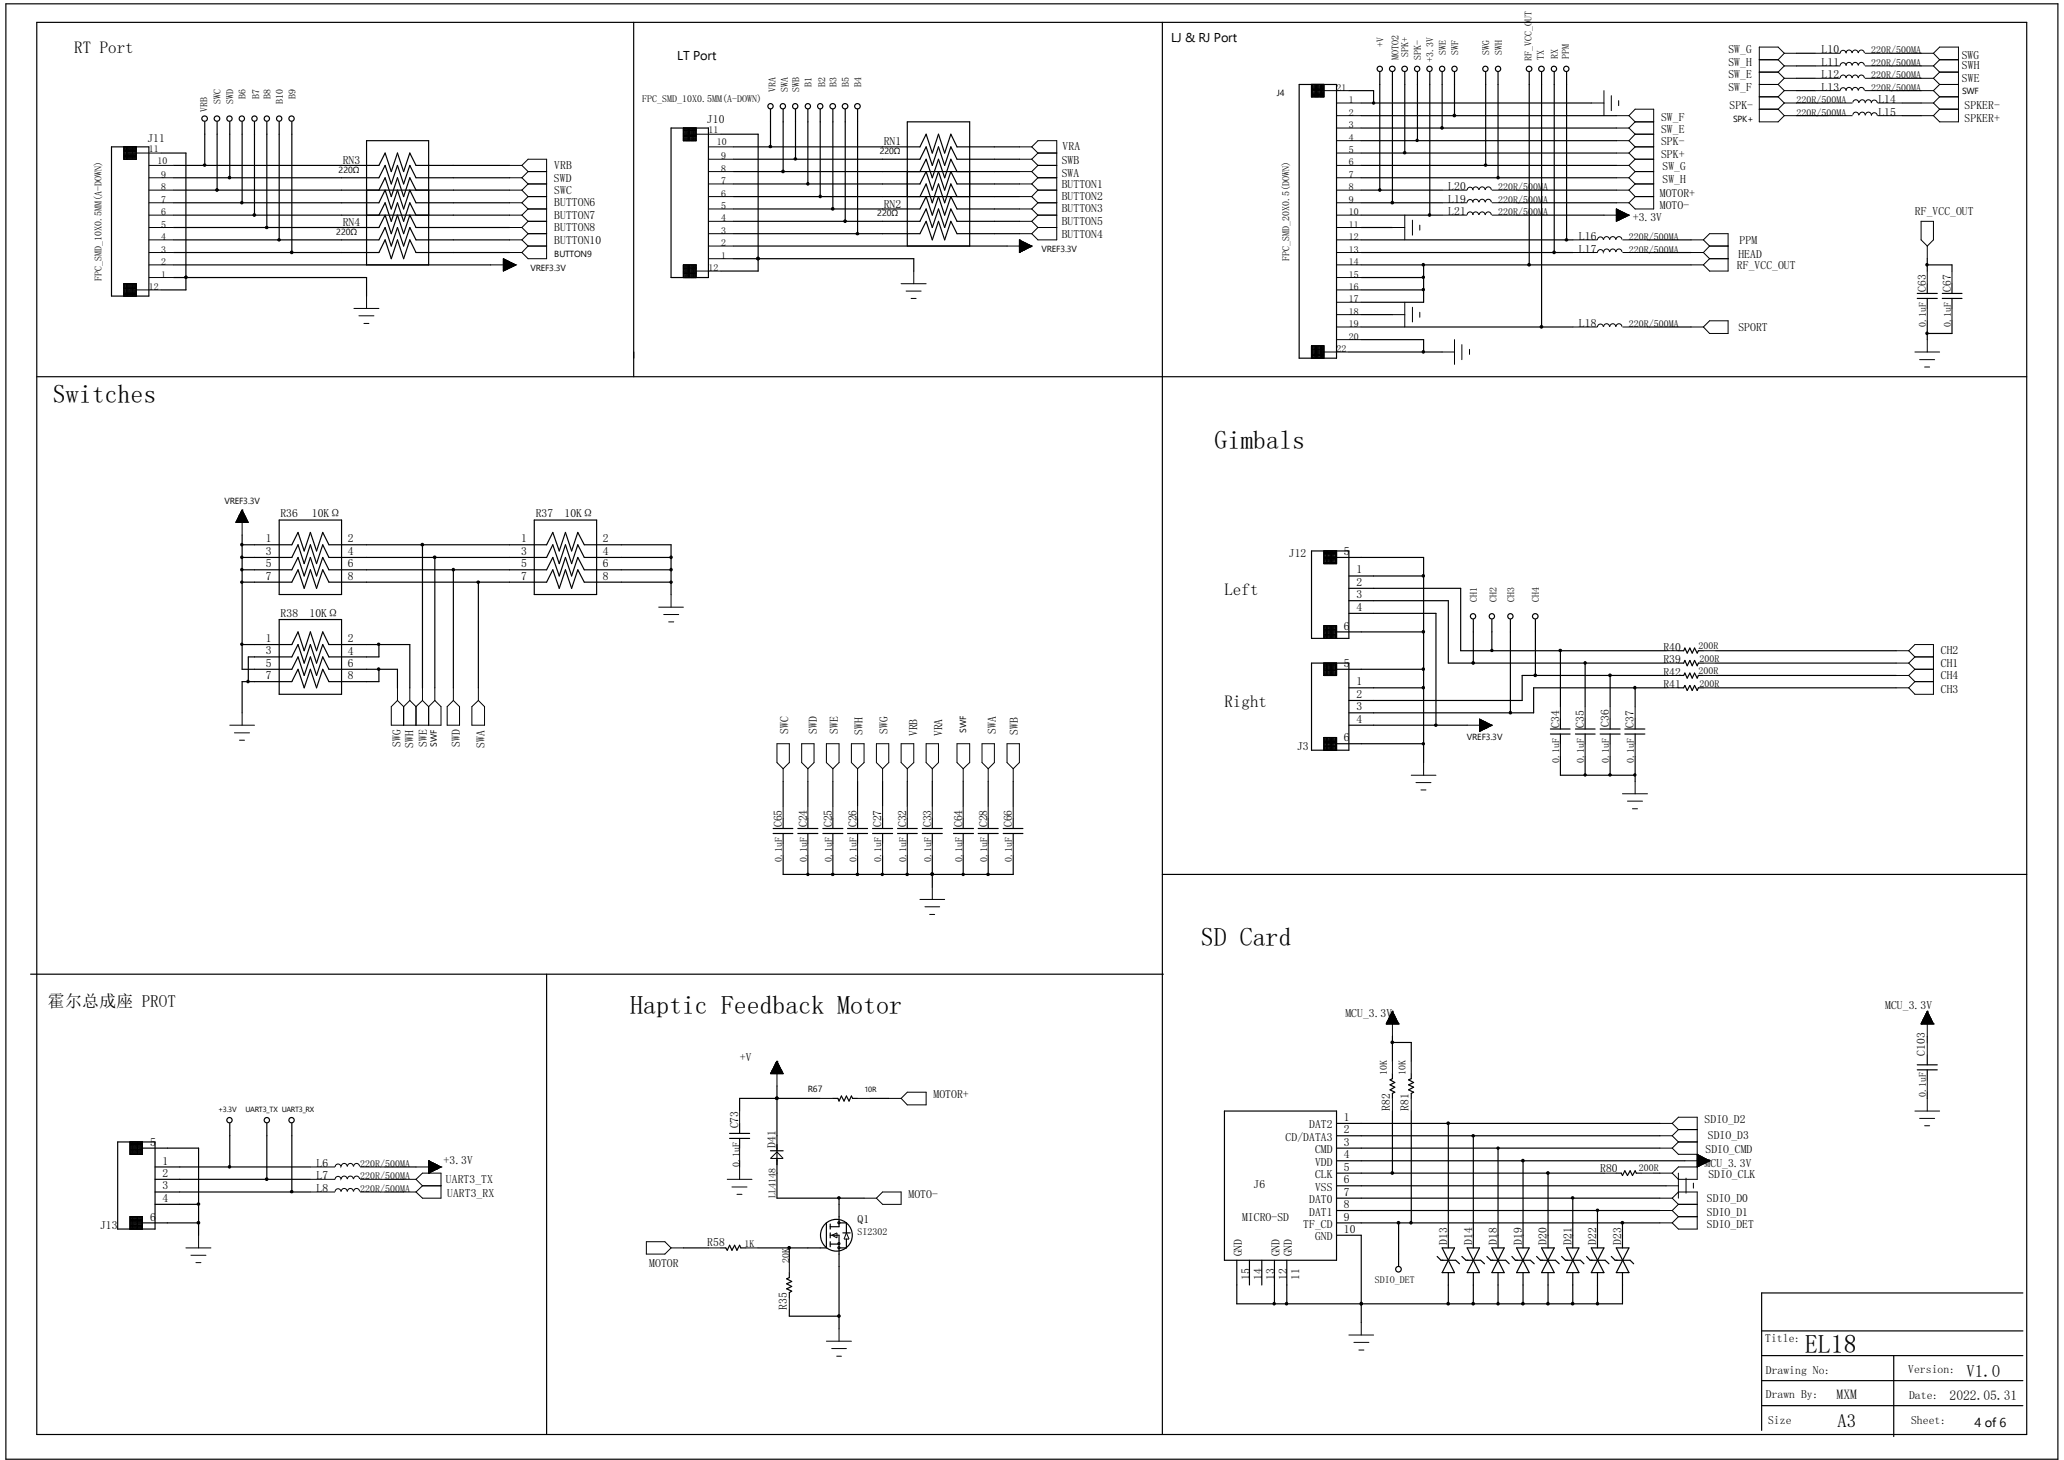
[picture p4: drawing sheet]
<svg xmlns="http://www.w3.org/2000/svg" width="297mm" height="210mm" viewBox="0 0 297 210" stroke-linecap="round" stroke-linejoin="round" font-family="sans-serif">
<defs><g id="words">
<g font-size="3.7">
<text x="7.6" y="58">Switches</text>
<text x="174.8" y="64.6">Gimbals</text>
<text x="172.8" y="136">SD Card</text>
<text x="90.7" y="145.8">Haptic Feedback Motor</text>
<text x="259.7" y="194.6">EL18</text>
</g>
<text font-size="2.7" x="264.4" y="205.2">A3</text>
<g font-size="2.5">
<text x="10.7" y="7.7">RT Port</text>
<text x="176.2" y="85.5">Left</text>
<text x="176.2" y="101.6">Right</text>
<text x="6.9" y="144.8">霍尔总成座 PROT</text>
<text x="283" y="198">V1.0</text>
</g>
<g font-size="1.9">
<text x="264.3" y="201.3">MXM</text>
<text x="280.5" y="201.3">2022.05.31</text>
</g>
<g font-size="1.8">
<text x="97.5" y="8.6">LT Port</text>
<text x="168.5" y="6">LJ &amp; RJ Port</text>
<text x="284.1" y="205.2">4 of 6</text>
</g>
<g font-size="1.7">
<text x="248.7" y="7.7">SW_G</text>
<text x="248.7" y="9.5">SW_H</text>
<text x="248.7" y="11.3">SW_E</text>
<text x="262.1" y="7.7">L10</text>
<text x="262.1" y="9.5">L11</text>
<text x="262.1" y="11.3">L12</text>
<text x="282.3" y="8.4">SWG</text>
<text x="282.3" y="10">SWH</text>
<text x="282.3" y="11.8">SWE</text>
<text x="101.7" y="17.7">J10</text>
<text x="239" y="17.4">SW_F</text>
<text x="248.7" y="13">SW_F</text>
<text x="248.9" y="15.7">SPK-</text>
<text x="262.1" y="13">L13</text>
<text x="270.3" y="14.8">L14</text>
<text x="270.3" y="16.6">L15</text>
<text x="282.7" y="17.5">SPKER+</text>
<text x="282.7" y="15.7">SPKER-</text>
<text x="21.2" y="20.4">J11</text>
<text x="49.3" y="23.6">RN3</text>
<text x="127.2" y="20.9">RN1</text>
<text x="152.8" y="23.6">SWB</text>
<text x="152.9" y="21.6">VRA</text>
<text x="239" y="22.7">SPK+</text>
<text x="239" y="20.9">SPK-</text>
<text x="239" y="19.1">SW_E</text>
<text x="79.7" y="26.2">SWD</text>
<text x="79.8" y="24.3">VRB</text>
<text x="79.8" y="27.9">SWC</text>
<text x="79.8" y="29.7">BUTTON6</text>
<text x="127.2" y="29.9">RN2</text>
<text x="152.8" y="25.4">SWA</text>
<text x="152.8" y="27">BUTTON1</text>
<text x="152.8" y="28.8">BUTTON2</text>
<text x="208.4" y="29.2">L19</text>
<text x="208.4" y="27.3">L20</text>
<text x="238.8" y="28.3">MOTOR+</text>
<text x="239.2" y="24.5">SW_G</text>
<text x="239.2" y="26.3">SW_H</text>
<text x="49.3" y="32.6">RN4</text>
<text x="79.8" y="31.5">BUTTON7</text>
<text x="79.8" y="33.3">BUTTON8</text>
<text x="79.8" y="35.1">BUTTON10</text>
<text x="152.8" y="30.6">BUTTON3</text>
<text x="152.8" y="32.4">BUTTON5</text>
<text x="152.8" y="34.2">BUTTON4</text>
<text x="208.4" y="30.9">L21</text>
<text x="227.2" y="34.5">L16</text>
<text x="234.9" y="31.8">+3.3V</text>
<text x="238.8" y="30.1">MOTO-</text>
<text x="250.3" y="35.1">PPM</text>
<text x="275.5" y="30.9">RF_VCC_OUT</text>
<text x="227.2" y="36.3">L17</text>
<text x="249.9" y="38.7">RF_VCC_OUT</text>
<text x="250.1" y="37">HEAD</text>
<text x="227.2" y="47">L18</text>
<text x="250.1" y="47.6">SPORT</text>
<text x="277.1" y="42" transform="rotate(-90 277.1 42)">C63</text>
<text x="280.7" y="42" transform="rotate(-90 280.7 42)">C67</text>
<text x="40.3" y="74.4">R36</text>
<text x="44.9" y="74.4">10KΩ</text>
<text x="77.1" y="74.4">R37</text>
<text x="81.2" y="74.4">10KΩ</text>
<text x="38.3" y="78">1</text>
<text x="38.3" y="79.8">3</text>
<text x="38.3" y="81.6">5</text>
<text x="38.3" y="83.4">7</text>
<text x="50" y="78">2</text>
<text x="50" y="79.8">4</text>
<text x="50" y="81.6">6</text>
<text x="50" y="83.4">8</text>
<text x="75" y="78">1</text>
<text x="75" y="79.8">3</text>
<text x="75" y="81.6">5</text>
<text x="75" y="83.4">7</text>
<text x="86.7" y="78">2</text>
<text x="86.7" y="79.8">4</text>
<text x="86.7" y="81.6">6</text>
<text x="86.7" y="83.4">8</text>
<text x="185.5" y="80.2">J12</text>
<text x="193.4" y="79.8">5</text>
<text x="195.2" y="82.5">1</text>
<text x="40.4" y="88.8">R38</text>
<text x="44.5" y="88.8">10KΩ</text>
<text x="195.2" y="84.3">2</text>
<text x="195.2" y="86.1">3</text>
<text x="195.2" y="87.9">4</text>
<text x="38.3" y="92.3">1</text>
<text x="38.3" y="94.1">3</text>
<text x="38.3" y="95.9">5</text>
<text x="50" y="92.3">2</text>
<text x="50" y="94.1">4</text>
<text x="50" y="95.9">6</text>
<text x="193.4" y="95.9">5</text>
<text x="193.4" y="90.6">6</text>
<text x="239.4" y="95.4">R39</text>
<text x="239.4" y="93.6">R40</text>
<text x="279.3" y="94.1">CH2</text>
<text x="279.3" y="95.9">CH1</text>
<text x="38.3" y="97.7">7</text>
<text x="50" y="97.7">8</text>
<text x="195.2" y="98.6">1</text>
<text x="195.2" y="100.4">2</text>
<text x="239.4" y="99">R41</text>
<text x="239.4" y="97.2">R42</text>
<text x="279.3" y="97.7">CH4</text>
<text x="279.3" y="99.7">CH3</text>
<text x="57.6" y="107.4" transform="rotate(-90 57.6 107.4)">SWG</text>
<text x="59.4" y="107.6" transform="rotate(-90 59.4 107.6)">SWH</text>
<text x="61.4" y="107.4" transform="rotate(-90 61.4 107.4)">SWE</text>
<text x="66.2" y="107.4" transform="rotate(-90 66.2 107.4)">SWD</text>
<text x="69.7" y="107.6" transform="rotate(-90 69.7 107.6)">SWA</text>
<text x="113.4" y="105.6" transform="rotate(-90 113.4 105.6)">SWC</text>
<text x="117.5" y="105.6" transform="rotate(-90 117.5 105.6)">SWD</text>
<text x="120.6" y="105.6" transform="rotate(-90 120.6 105.6)">SWE</text>
<text x="124.1" y="105.7" transform="rotate(-90 124.1 105.7)">SWH</text>
<text x="127.7" y="105.6" transform="rotate(-90 127.7 105.6)">SWG</text>
<text x="132" y="105.9" transform="rotate(-90 132 105.9)">VRB</text>
<text x="135.6" y="105.9" transform="rotate(-90 135.6 105.9)">VRA</text>
<text x="143.3" y="105.6" transform="rotate(-90 143.3 105.6)">SWA</text>
<text x="146.5" y="105.7" transform="rotate(-90 146.5 105.7)">SWB</text>
<text x="186.6" y="107.9">J3</text>
<text x="193.4" y="106.6">6</text>
<text x="195.2" y="102.2">3</text>
<text x="195.2" y="104">4</text>
<text x="224.4" y="104.7" transform="rotate(-90 224.4 104.7)">C34</text>
<text x="227.9" y="104.7" transform="rotate(-90 227.9 104.7)">C35</text>
<text x="231.5" y="104.5" transform="rotate(-90 231.5 104.5)">C36</text>
<text x="235.1" y="104.7" transform="rotate(-90 235.1 104.7)">C37</text>
<text x="112.5" y="119" transform="rotate(-90 112.5 119)">C65</text>
<text x="116.1" y="119" transform="rotate(-90 116.1 119)">C24</text>
<text x="119.7" y="119" transform="rotate(-90 119.7 119)">C25</text>
<text x="123.2" y="119" transform="rotate(-90 123.2 119)">C26</text>
<text x="126.8" y="119" transform="rotate(-90 126.8 119)">C27</text>
<text x="130.4" y="119" transform="rotate(-90 130.4 119)">C32</text>
<text x="134" y="119" transform="rotate(-90 134 119)">C33</text>
<text x="138.4" y="119" transform="rotate(-90 138.4 119)">C64</text>
<text x="142" y="119" transform="rotate(-90 142 119)">C28</text>
<text x="145.6" y="119" transform="rotate(-90 145.6 119)">C66</text>
<text x="193.6" y="146.3">MCU_3.3V</text>
<text x="271.3" y="145.1">MCU_3.3V</text>
<text x="106.5" y="152.7">+V</text>
<text x="277" y="151.9" transform="rotate(-90 277 151.9)">C103</text>
<text x="134.3" y="158">MOTOR+</text>
<text x="193.4" y="161.2">1</text>
<text x="200" y="159.8" transform="rotate(-90 200 159.8)">R82</text>
<text x="202.7" y="159.8" transform="rotate(-90 202.7 159.8)">R81</text>
<text x="245.3" y="161.6">SDIO_D2</text>
<text x="21.6" y="164.8">5</text>
<text x="23.4" y="167.5">1</text>
<text x="45.6" y="167.9">L6</text>
<text x="63.8" y="167.5">+3.3V</text>
<text x="106.2" y="162.3" transform="rotate(-90 106.2 162.3)">C73</text>
<text x="111.6" y="165.1" transform="rotate(-90 111.6 165.1)">D41</text>
<text x="185" y="164.1">CD/DATA3</text>
<text x="188.4" y="162.3">DAT2</text>
<text x="189.2" y="165.9">CMD</text>
<text x="189.2" y="167.7">VDD</text>
<text x="193.4" y="163">2</text>
<text x="193.4" y="164.8">3</text>
<text x="193.4" y="166.6">4</text>
<text x="245.3" y="167.9">MCU_3.3V</text>
<text x="245.4" y="165.9">SDIO_CMD</text>
<text x="245.7" y="163.9">SDIO_D3</text>
<text x="23.4" y="169.3">2</text>
<text x="23.4" y="171.1">3</text>
<text x="23.4" y="172.8">4</text>
<text x="45.6" y="169.6">L7</text>
<text x="45.6" y="171.4">L8</text>
<text x="64.2" y="170.2">UART3_TX</text>
<text x="64.3" y="172.1">UART3_RX</text>
<text x="130.7" y="172.3">MOTO-</text>
<text x="180.4" y="170.9">J6</text>
<text x="188.4" y="173.1">DAT0</text>
<text x="189.2" y="169.5">CLK</text>
<text x="189.2" y="171.3">VSS</text>
<text x="193.4" y="168.4">5</text>
<text x="193.4" y="170.2">6</text>
<text x="193.4" y="172">7</text>
<text x="193.4" y="173.7">8</text>
<text x="230.3" y="168.6">R80</text>
<text x="245.6" y="172.8">SDIO_D0</text>
<text x="245.8" y="169.5">SDIO_CLK</text>
<text x="14.4" y="176.8">J13</text>
<text x="21.6" y="175.6">6</text>
<text x="101.8" y="179.3">R58</text>
<text x="123.4" y="175.9">Q1</text>
<text x="178.7" y="175.6">MICRO-SD</text>
<text x="187.5" y="176.6">TF_CD</text>
<text x="188.4" y="174.8">DAT1</text>
<text x="189.2" y="178.4">GND</text>
<text x="193.4" y="175.6">9</text>
<text x="193.4" y="177.3">10</text>
<text x="208.2" y="179.1" transform="rotate(-90 208.2 179.1)">D13</text>
<text x="211.8" y="179.1" transform="rotate(-90 211.8 179.1)">D14</text>
<text x="215.4" y="179.1" transform="rotate(-90 215.4 179.1)">D18</text>
<text x="219" y="179.1" transform="rotate(-90 219 179.1)">D19</text>
<text x="222.5" y="179.1" transform="rotate(-90 222.5 179.1)">D20</text>
<text x="226.1" y="179.1" transform="rotate(-90 226.1 179.1)">D21</text>
<text x="229.7" y="179.1" transform="rotate(-90 229.7 179.1)">D22</text>
<text x="233.3" y="179.1" transform="rotate(-90 233.3 179.1)">D23</text>
<text x="245.6" y="174.8">SDIO_D1</text>
<text x="245.6" y="176.6">SDIO_DET</text>
<text x="93.4" y="182.3">MOTOR</text>
<text x="178.7" y="180.7" transform="rotate(-90 178.7 180.7)">GND</text>
<text x="179.8" y="184.1" transform="rotate(-90 179.8 184.1)">15</text>
<text x="181.6" y="184.1" transform="rotate(-90 181.6 184.1)">14</text>
<text x="183.3" y="184.1" transform="rotate(-90 183.3 184.1)">13</text>
<text x="184.1" y="180.7" transform="rotate(-90 184.1 180.7)">GND</text>
<text x="185.2" y="184.1" transform="rotate(-90 185.2 184.1)">12</text>
<text x="185.9" y="180.7" transform="rotate(-90 185.9 180.7)">GND</text>
<text x="186.9" y="184.1" transform="rotate(-90 186.9 184.1)">11</text>
<text x="113.2" y="188.4" transform="rotate(-90 113.2 188.4)">R35</text>
<text x="254" y="193">Title:</text>
<text x="254.1" y="197.7">Drawing No:</text>
<text x="274.6" y="197.5">Version:</text>
<text x="254.1" y="201.1">Drawn By:</text>
<text x="274.7" y="201.3">Date:</text>
<text x="254.4" y="204.9">Size</text>
<text x="275" y="204.9">Sheet:</text>
</g>
<g font-size="1.4">
<text x="199.1" y="6.8" transform="rotate(-90 199.1 6.8)">+V</text>
<text x="201.3" y="8.6" transform="rotate(-90 201.3 8.6)">MOTO2</text>
<text x="202.6" y="8.3" transform="rotate(-90 202.6 8.3)">SPK+</text>
<text x="204.5" y="8.6" transform="rotate(-90 204.5 8.6)">SPK-</text>
<text x="206.2" y="9" transform="rotate(-90 206.2 9)">+3.3V</text>
<text x="208" y="7.9" transform="rotate(-90 208 7.9)">SWE</text>
<text x="209.8" y="7.9" transform="rotate(-90 209.8 7.9)">SWF</text>
<text x="214.3" y="7.9" transform="rotate(-90 214.3 7.9)">SWG</text>
<text x="216.1" y="7.9" transform="rotate(-90 216.1 7.9)">SWH</text>
<text x="220.4" y="8.8" transform="rotate(-90 220.4 8.8)">RF_VCC_OUT</text>
<text x="222.2" y="8.6" transform="rotate(-90 222.2 8.6)">TX</text>
<text x="224.2" y="8.4" transform="rotate(-90 224.2 8.4)">RX</text>
<text x="225.8" y="8.4" transform="rotate(-90 225.8 8.4)">PPM</text>
<text x="269.2" y="7.7">220R/500MA</text>
<text x="269.2" y="9.5">220R/500MA</text>
<text x="269.2" y="11.3">220R/500MA</text>
<text x="29.8" y="16.1" transform="rotate(-90 29.8 16.1)">VRB</text>
<text x="31.8" y="15" transform="rotate(-90 31.8 15)">SWC</text>
<text x="33.5" y="15" transform="rotate(-90 33.5 15)">SWD</text>
<text x="35.3" y="14.3" transform="rotate(-90 35.3 14.3)">B6</text>
<text x="37.3" y="14.3" transform="rotate(-90 37.3 14.3)">B7</text>
<text x="38.9" y="14.3" transform="rotate(-90 38.9 14.3)">B8</text>
<text x="40.7" y="15" transform="rotate(-90 40.7 15)">B10</text>
<text x="42.5" y="14.3" transform="rotate(-90 42.5 14.3)">B9</text>
<text x="92.4" y="14.6">FPC_SMD_10X0.5MM(A-DOWN)</text>
<text x="111.6" y="13.3" transform="rotate(-90 111.6 13.3)">VRA</text>
<text x="113.4" y="13.3" transform="rotate(-90 113.4 13.3)">SWA</text>
<text x="115" y="13.3" transform="rotate(-90 115 13.3)">SWB</text>
<text x="116.8" y="12.5" transform="rotate(-90 116.8 12.5)">B1</text>
<text x="118.7" y="12.5" transform="rotate(-90 118.7 12.5)">B2</text>
<text x="120.4" y="12.5" transform="rotate(-90 120.4 12.5)">B3</text>
<text x="122.1" y="12.5" transform="rotate(-90 122.1 12.5)">B5</text>
<text x="123.9" y="12.5" transform="rotate(-90 123.9 12.5)">B4</text>
<text x="192.3" y="13">21</text>
<text x="194.1" y="14.8">1</text>
<text x="194.1" y="16.6">2</text>
<text x="258.5" y="14.8">220R/500MA</text>
<text x="258.5" y="16.6">220R/500MA</text>
<text x="269.2" y="13">220R/500MA</text>
<text x="21.4" y="21.8">11</text>
<text x="22.6" y="23.6">10</text>
<text x="101.9" y="19.1">11</text>
<text x="103.2" y="20.9">10</text>
<text x="103.8" y="22.9">9</text>
<text x="194.1" y="18.4">3</text>
<text x="194.1" y="20.2">4</text>
<text x="194.1" y="22">5</text>
<text x="194.1" y="23.8">6</text>
<text x="23.2" y="29.2">7</text>
<text x="23.2" y="27.3">8</text>
<text x="23.2" y="25.6">9</text>
<text x="103.8" y="28.3">6</text>
<text x="103.8" y="26.5">7</text>
<text x="103.8" y="24.7">8</text>
<text x="194.1" y="25.6">7</text>
<text x="194.1" y="27.3">8</text>
<text x="194.1" y="29.2">9</text>
<text x="215.6" y="29.2">220R/500MA</text>
<text x="215.6" y="27.3">220R/500MA</text>
<text x="23.2" y="34.5">4</text>
<text x="23.2" y="32.7">5</text>
<text x="23.2" y="30.9">6</text>
<text x="103.8" y="35.4">2</text>
<text x="103.8" y="33.6">3</text>
<text x="103.8" y="31.8">4</text>
<text x="103.8" y="30.1">5</text>
<text x="194.1" y="30.9">10</text>
<text x="194.1" y="32.7">11</text>
<text x="194.1" y="34.5">12</text>
<text x="215.6" y="30.9">220R/500MA</text>
<text x="234.4" y="34.5">220R/500MA</text>
<text x="14.6" y="40.5" transform="rotate(-90 14.6 40.5)">FPC_SMD_10X0.5MM(A-DOWN)</text>
<text x="21.4" y="41.7">12</text>
<text x="23.2" y="39.9">1</text>
<text x="23.2" y="38.1">2</text>
<text x="23.2" y="36.3">3</text>
<text x="101.9" y="39">12</text>
<text x="103.8" y="37.2">1</text>
<text x="185.5" y="37.6" transform="rotate(-90 185.5 37.6)">FPC_SMD_20X0.5(DOWN)</text>
<text x="194.1" y="36.3">13</text>
<text x="194.1" y="38.1">14</text>
<text x="194.1" y="39.9">15</text>
<text x="194.1" y="41.7">16</text>
<text x="234.4" y="36.3">220R/500MA</text>
<text x="194.1" y="43.5">17</text>
<text x="194.1" y="45.3">18</text>
<text x="194.1" y="47">19</text>
<text x="234.4" y="47">220R/500MA</text>
<text x="277.1" y="47" transform="rotate(-90 277.1 47)">0.1uF</text>
<text x="280.7" y="47" transform="rotate(-90 280.7 47)">0.1uF</text>
<text x="192.3" y="50.6">22</text>
<text x="194.1" y="48.9">20</text>
<text x="212.5" y="86.6" transform="rotate(-90 212.5 86.6)">CH1</text>
<text x="215.4" y="86.6" transform="rotate(-90 215.4 86.6)">CH2</text>
<text x="217.9" y="86.6" transform="rotate(-90 217.9 86.6)">CH3</text>
<text x="221.4" y="86.6" transform="rotate(-90 221.4 86.6)">CH4</text>
<text x="244.4" y="93.4">200R</text>
<text x="244.6" y="95.2">200R</text>
<text x="244.4" y="97">200R</text>
<text x="244.6" y="98.8">200R</text>
<text x="224.4" y="109.7" transform="rotate(-90 224.4 109.7)">0.1uF</text>
<text x="227.9" y="109.7" transform="rotate(-90 227.9 109.7)">0.1uF</text>
<text x="231.5" y="109.7" transform="rotate(-90 231.5 109.7)">0.1uF</text>
<text x="235.1" y="109.7" transform="rotate(-90 235.1 109.7)">0.1uF</text>
<text x="112.5" y="124" transform="rotate(-90 112.5 124)">0.1uF</text>
<text x="116.1" y="124" transform="rotate(-90 116.1 124)">0.1uF</text>
<text x="119.7" y="124" transform="rotate(-90 119.7 124)">0.1uF</text>
<text x="123.2" y="124" transform="rotate(-90 123.2 124)">0.1uF</text>
<text x="126.8" y="124" transform="rotate(-90 126.8 124)">0.1uF</text>
<text x="130.4" y="124" transform="rotate(-90 130.4 124)">0.1uF</text>
<text x="134" y="124" transform="rotate(-90 134 124)">0.1uF</text>
<text x="138.4" y="124" transform="rotate(-90 138.4 124)">0.1uF</text>
<text x="142" y="124" transform="rotate(-90 142 124)">0.1uF</text>
<text x="145.6" y="124" transform="rotate(-90 145.6 124)">0.1uF</text>
<text x="199.6" y="154.6" transform="rotate(-90 199.6 154.6)">10K</text>
<text x="202.3" y="154.6" transform="rotate(-90 202.3 154.6)">10K</text>
<text x="277.1" y="157.8" transform="rotate(-90 277.1 157.8)">0.1uF</text>
<text x="51.8" y="167.9">220R/500MA</text>
<text x="106.4" y="167.9" transform="rotate(-90 106.4 167.9)">0.1uF</text>
<text x="51.8" y="169.6">220R/500MA</text>
<text x="51.8" y="171.5">220R/500MA</text>
<text x="111.6" y="172.3" transform="rotate(-90 111.6 172.3)">LL4148</text>
<text x="235.8" y="168.4">200R</text>
<text x="107.1" y="179.3">1K</text>
<text x="123.4" y="177.7">SI2302</text>
<text x="113.6" y="181.7" transform="rotate(-90 113.6 181.7)">20K</text>
<text x="197.8" y="184.5">SDIO_DET</text>
</g>
<g font-size="1.3">
<text x="183.7" y="13.7">J4</text>
<text x="249.4" y="17.5">SPK+</text>
<text x="282.3" y="13.6">SWF</text>
<text x="126.6" y="22.2">220Ω</text>
<text x="48.7" y="24.8">220Ω</text>
<text x="48.4" y="33.8">220Ω</text>
<text x="126.2" y="31.1">220Ω</text>
<text x="76.3" y="39">VREF3.3V</text>
<text x="79.8" y="37">BUTTON9</text>
<text x="149.9" y="36.3">VREF3.3V</text>
<text x="32.3" y="72.5">VREF3.3V</text>
<text x="62.9" y="107.4" transform="rotate(-90 62.9 107.4)">SWF</text>
<text x="139" y="105.4" transform="rotate(-90 139 105.4)">SWF</text>
<text x="211.1" y="106.5">VREF3.3V</text>
<text x="116.3" y="157.1">R67</text>
</g>
<g font-size="1.1">
<text x="31.4" y="160">+3.3V</text>
<text x="35.3" y="160">UART3_TX UART3_RX</text>
<text x="124.4" y="157.1">10R</text>
</g>
</g></defs>
<g fill="none" stroke="#000" stroke-width=".17">
<path d="M.8 .6h295.3v209.3h-295.3zM5.3 3.2h286.3v203.1h-286.3zM29.5 17.5v6.3M31.2 17.5v9.8M33.1 17.5v8.1M34.8 17.5v11.7M36.6 17.5v13.4M38.4 17.5v15.2M40.2 17.5v17M42 17.5v18.8M91.2 3.2v51M96.6 18.4h5.3v21.5h-5.3z"/>
<path d="M98.3 18.4v1.8h1.9v-1.8M98.3 19.9h1.9M98.3 19.6h1.9M98.3 19.5h1.9M98.3 19.3h1.9M98.3 19.1h1.9M98.3 19h1.9M98.3 18.8h1.9M98.3 18.6h1.9M98.6 18.4v1.8M98.7 18.4v1.8M98.9 18.4v1.8"/>
<path d="M99.1 18.4v1.8M99.2 18.4v1.8M99.4 18.4v1.8M99.6 18.4v1.8M99.8 18.4v1.8M100 18.4v1.8M103.8 19.3h5.3v19.7h-5.3M110.9 15.7v5.4M112.7 15.7v9M114.5 15.7v7.2M116.2 15.7v10.8M118 15.7v12.6"/>
<path d="M119.8 15.7v14.4M121.6 15.7v16.1M123.4 15.7v17.9M167.3 3.2v203.1M186.9 12.1h5.4v39.4h-5.4zM188.7 12.1v1.8h1.8v-1.8M188.7 13.8h1.8M188.7 13.6h1.8M188.7 13.4h1.8M188.7 13.3h1.8M188.7 13h1.8M188.7 12.9h1.8"/>
<path d="M188.7 12.7h1.8M188.7 12.5h1.8M188.7 12.4h1.8M188.9 12.1v1.8M189.1 12.1v1.8M189.3 12.1v1.8M189.4 12.1v1.8M189.6 12.1v1.8M189.8 12.1v1.8M190 12.1v1.8M190.2 12.1v1.8M190.3 12.1v1.8"/>
<path d="M194.1 13h3.6v1.8M195.9 18.4h36.7M195.9 16.6h36.7M195.9 14.8h33.1M198.5 10.4v16.9M200.4 10.4v18.8M202.1 10.4v11.6M204 10.4v9.8M205.7 10.4v20.5M207.5 10.4v8M209.3 10.4v6.2M213.8 10.4v13.4"/>
<path d="M215.6 10.4v15.2M220 10.4v27.7M221.8 10.4v36.6M223.6 10.4v25.9M225.4 10.4v24.1M258.5 13h2.7M258.5 9.5h2.7M258.5 11.3h2.7M258.5 16.6h4.5M258.5 7.7h2.7M258.5 14.8h4.5M271.9 13h4.5"/>
<path d="M271.9 9.5h4.5M271.9 11.3h4.5M271.9 7.7h4.5M273.7 16.6h2.7M273.7 14.8h2.7M16 21.1h5.4v21.5h-5.4zM17.8 21.1v1.8h1.8v-1.8M17.8 22.7h1.8M17.8 22.5h1.8M17.8 22.4h1.8M17.8 22.2h1.8M17.8 22h1.8"/>
<path d="M17.8 21.8h1.8M17.8 21.6h1.8M17.8 21.5h1.8M17.8 21.3h1.8M18 21.1v1.8M18.2 21.1v1.8M18.4 21.1v1.8M18.5 21.1v1.8M18.7 21.1v1.8M18.9 21.1v1.8M19.1 21.1v1.8M19.3 21.1v1.8"/>
<path d="M19.4 21.1v1.8M23.2 22h3.6v19.7h-3.6M25 23.8h29.5l.9-1.8 .9 2.7 .9-2.7 .9 2.7 .9-2.7 .9 1.8h13.4M25 25.6h29.5l.9-1.8 .9 2.7 .9-2.7 .9 2.7 .9-2.7 .9 1.8h13.4M25 27.3h48.3M25 29.2h29.5l.9-1.9 .9 2.8 .9-2.8 .9 2.8 .9-2.8 .9 1.9h13.4M25 39.9h27.7v2.7M25 30.9h48.3M25 32.7h29.5l.9-1.8 .9 2.7 .9-2.7 .9 2.7 .9-2.7 .9 1.8h13.4M25 34.5h29.5l.9-1.8 .9 2.7 .9-2.7 .9 2.7 .9-2.7 .9 1.8h13.4M25 36.3h29.5l.9-1.8 .9 2.7 .9-2.7 .9 2.7 .9-2.7 .9 1.8h13.4M25 38.1h45.6"/>
<path d="M26.8 39.9h.1M31.2 27.3h.1M52.7 38.1v-17.9h9v17.9M54.5 30.9l.9-1.7 .9 2.6 .9-2.6 .9 2.6 .9-2.6 .9 1.7M54.5 27.3l.9-1.7 .9 2.7 .9-2.7 .9 2.7 .9-2.7 .9 1.7M98.3 39.9v-1.8h1.9v1.8M98.3 39.7h1.9M98.3 39.5h1.9M98.3 39.3h1.9M98.3 39.2h1.9M98.3 39h1.9M98.3 38.8h1.9"/>
<path d="M98.3 38.7h1.9M98.3 38.4h1.9M98.3 38.3h1.9M98.3 20h1.9M98.6 38.1v1.8M98.7 38.1v1.8M98.9 38.1v1.8M99.1 38.1v1.8M99.2 38.1v1.8M99.4 38.1v1.8M99.6 38.1v1.8M99.8 38.1v1.8"/>
<path d="M100 38.1v1.8M105.5 21.1h26.9l.9-1.8 .9 2.7 .8-2.7 .9 2.7 .9-2.7 .9 1.8h9M105.5 22.9h26.9l.9-1.8 .9 2.7 .8-2.7 .9 2.7 .9-2.7 .9 1.8h9M105.5 24.7h41.2M105.5 30.1h26.9l.9-1.8 .9 2.6 .8-2.6 .9 2.6 .9-2.6 .9 1.8h9M105.5 26.5h26.9l.9-1.8 .9 2.6 .8-2.6 .9 2.6 .9-2.6 .9 1.8h9M105.5 28.3h41.2M105.5 31.8h26.9l.9-1.7 .9 2.6 .8-2.6 .9 2.6 .9-2.6 .9 1.7h9M105.5 33.6h26.9l.9-1.8 .9 2.7 .8-2.7 .9 2.7 .9-2.7 .9 1.8h9M105.5 35.4h39.4M105.5 37.2h26v1.8M109.1 37.2h.1"/>
<path d="M112.7 24.7h.1M130.6 35.4v-17.9h8.9v17.9M132.4 24.7l.9-1.8 .9 2.7 .8-2.7 .9 2.7 .9-2.7 .9 1.8M132.4 28.3l.9-1.8 .9 2.7 .8-2.7 .9 2.7 .9-2.7 .9 1.8M195.9 23.8h36.7M195.9 25.6h36.7M195.9 27.3h11.6M195.9 29.2h11.6M195.9 30.9h11.6M195.9 20.2h36.7M195.9 32.7h4.5M195.9 34.5h30.4"/>
<path d="M195.9 36.3h30.4M195.9 38.1h47.4M195.9 22h36.7M195.9 39.9h9M198.5 27.3h.1M204.9 38.1v5.4h-9M215.6 25.6h.1M218.2 27.3h14.4M218.2 29.2h14.4M218.2 30.9h12.6M237.1 34.5h6.2M237.1 36.3h6.2"/>
<path d="M277.3 37.2v1.8M277.3 38.1h3.6v.9M5.3 54.2h286.3M17.8 42.6v-1.8h1.8v1.8M17.8 42.4h1.8M17.8 42.2h1.8M17.8 42h1.8M17.8 41.9h1.8M17.8 41.7h1.8M17.8 41.5h1.8M17.8 41.3h1.8M17.8 41.1h1.8"/>
<path d="M17.8 41h1.8M18 40.8v1.8M18.2 40.8v1.8M18.4 40.8v1.8M18.5 40.8v1.8M18.7 40.8v1.8M18.9 40.8v1.8M19.1 40.8v1.8M19.3 40.8v1.8M19.4 40.8v1.8M188.7 51.5v-1.8h1.8v1.8M188.7 51.4h1.8"/>
<path d="M188.7 51.1h1.8M188.7 51h1.8M188.7 50.8h1.8M188.7 50.6h1.8M188.7 50.5h1.8M188.7 50.2h1.8M188.7 50.1h1.8M188.7 49.9h1.8M188.9 49.7v1.8M189.1 49.7v1.8M189.3 49.7v1.8M189.4 49.7v1.8"/>
<path d="M189.6 49.7v1.8M189.8 49.7v1.8M190 49.7v1.8M190.2 49.7v1.8M190.3 49.7v1.8M194.1 50.6h13.4M195.9 41.7h9M195.9 48.9h9v1.7M195.9 47h30.4M195.9 45.3h4.5M237.1 47h6.2M275.9 42.2h2.9"/>
<path d="M275.9 42.9h2.9M277.3 40.8v1.4M277.3 42.9v1.5M277.3 46.1v2.8M279.5 42.2h2.8M279.5 42.9h2.8M280.9 40.8v1.4M280.9 42.9v1.5M280.9 46.1v1.9h-3.6M34.8 78.4h7.2l.9-1.8 .9 2.6 .9-2.6 .9 2.6 .8-2.6 .9 1.8h31.4l.8-1.8 1 2.6 .9-2.6 .9 2.6 .8-2.6 1 1.8h12.5v7.1M34.8 77v19.3h7.2l.9-1.8 .9 2.7 .9-2.7 .9 2.7 .8-2.7 .9 1.8h9.9v2.6M40.2 74.8h8.9v10.7h-8.9z"/>
<path d="M60.8 78.4v20.5M76.9 74.8h9v10.7h-9zM188.7 79.2h5.4v12.6h-5.4zM190.5 79.2v1.9h1.8v-1.9M190.5 79.8h1.8M190.5 79.6h1.8M190.5 79.5h1.8M190.7 79.2v1.9M190.9 79.2v1.9M191.1 79.2v1.9M191.3 79.2v1.9M191.4 79.2v1.9"/>
<path d="M191.6 79.2v1.9M191.8 79.2v1.9M191.9 79.2v1.9M192.2 79.2v1.9M34.8 83.7h7.2l.9-1.7 .9 2.6 .9-2.6 .9 2.6 .8-2.6 .9 1.7h31.4l.8-1.7 1 2.6 .9-2.6 .9 2.6 .8-2.6 1 1.7h12.5M34.8 80.2h7.2l.9-1.8 .9 2.7 .9-2.7 .9 2.7 .8-2.7 .9 1.8h31.4l.8-1.8 1 2.7 .9-2.7 .9 2.7 .8-2.7 1 1.8h12.5M34.8 82h7.2l.9-1.8 .9 2.6 .9-2.6 .9 2.6 .8-2.6 .9 1.8h31.4l.8-1.8 1 2.6 .9-2.6 .9 2.6 .8-2.6 1 1.8h12.5M34.8 92.7h7.2l.9-1.8 .9 2.7 .9-2.7 .9 2.7 .8-2.7 .9 1.8h11.7v6.2M40.2 89.1h8.9v10.8h-8.9zM54.5 92.7v1.8h-7.2l-.9-1.8-.8 2.7-.9-2.7-.9 2.7-.9-2.7-.9 1.8h-6.3v3.5M54.5 96.3v1.7h-7.2l-.9-1.7-.8 2.6-.9-2.6-.9 2.6-.9-2.6-.9 1.7h-7.2v4.5M62.6 80.2v18.7"/>
<path d="M65.2 82v16.9M68.8 83.7v15.2M188.7 95.4h5.4v12.5h-5.4zM190.5 80.2h14.4v29.5M190.5 96.3h14.4M190.5 91.8v-1.8h1.8v1.8M190.5 95.4v1.8h1.8v-1.8M190.5 97h1.8M190.5 96.8h1.8M190.5 96.6h1.8M190.5 96.4h1.8M190.5 96.1h1.8"/>
<path d="M190.5 95.9h1.8M190.5 95.8h1.8M190.5 95.5h1.8M190.5 80.9h1.8M190.5 80.7h1.8M190.5 80.5h1.8M190.5 80.3h1.8M190.5 80h1.8M190.5 91.6h1.8M190.5 91.4h1.8M190.5 91.3h1.8M190.5 91.1h1.8"/>
<path d="M190.5 90.9h14.4M190.5 90.7h1.8M190.5 90.6h1.8M190.5 90.3h1.8M190.5 90.2h1.8M190.7 90v1.8M190.7 95.4v1.8M190.9 90v1.8M190.9 95.4v1.8M191.1 90v1.8M191.1 95.4v1.8M191.3 90v1.8"/>
<path d="M191.3 95.4v1.8M191.4 90v1.8M191.4 95.4v1.8M191.6 90v1.8M191.6 95.4v1.8M191.8 90v1.8M191.8 95.4v1.8M191.9 90v1.8M191.9 95.4v1.8M192.2 90v1.8M192.2 95.4v1.8M194.1 86.4h14.3v9h31.3"/>
<path d="M194.1 98.9h10.8M194.1 82.8h10.8M194.1 84.6h16.1v9h29.5M194.1 88.2h12.5v16.1M204.9 90.9h.1M212 89.1v6.3M214.7 89.1v4.5M217.3 89.1v13.4M220.9 89.1v8.1M224.5 93.6v8M228.1 95.4v6.2M231.7 97.2v4.4"/>
<path d="M235.3 98.9v2.7M239.7 97.2h-20.7v3.6h-24.9M239.7 98.9h-19v3.6h-26.6M241.5 95.4h.8l.1-.4 .4 .8 .4-.8 .3 .8 .3-.8 .4 .8 .2-.4h.7M241.5 97.2h.8l.1-.4 .4 .7 .4-.7 .3 .7 .3-.7 .4 .7 .2-.3h.7M241.5 98.9h.8l.1-.3 .4 .7 .4-.7 .3 .7 .3-.7 .4 .7 .2-.4h.7M241.5 93.6h.8l.1-.4 .4 .7 .4-.7 .3 .7 .3-.7 .4 .7 .2-.3h.7M246.9 95.4h25.9M246.9 97.2h25.9M246.9 98.9h25.9M246.9 93.6h25.9M111.3 119.2h2.8"/>
<path d="M111.3 119.9h2.8M112.7 112.4v3.6M112.7 117.7v1.5M112.7 119.9v1.4M114.8 119.2h2.9M114.8 119.9h2.9M116.2 112.4v3.6M116.2 117.7v1.5M116.2 119.9v1.4M118.4 119.2h2.9M118.4 119.9h2.9M119.8 112.4v3.6"/>
<path d="M119.8 117.7v1.5M119.8 119.9v1.4M122 119.2h2.8M122 119.9h2.8M123.4 112.4v3.6M123.4 117.7v1.5M123.4 119.9v1.4M125.6 119.2h2.8M125.6 119.9h2.8M127 112.4v3.6M127 117.7v1.5M127 119.9v1.4"/>
<path d="M129.2 119.2h2.8M129.2 119.9h2.8M130.6 112.4v3.6M130.6 117.7v1.5M130.6 119.9v1.4M132.7 119.2h2.9M132.7 119.9h2.9M134.2 112.4v3.6M134.2 117.7v1.5M134.2 119.9v1.4M137.2 119.2h2.9M137.2 119.9h2.9"/>
<path d="M138.6 112.4v3.6M138.6 117.7v1.5M138.6 119.9v1.4M140.8 119.2h2.8M140.8 119.9h2.8M142.2 112.4v3.6M142.2 117.7v1.5M142.2 119.9v1.4M144.4 119.2h2.8M144.4 119.9h2.8M145.8 112.4v3.6M145.8 117.7v1.5"/>
<path d="M145.8 119.9v1.4M190.5 107.9v-1.8h1.8v1.8M190.5 107.7h1.8M190.5 107.6h1.8M190.5 107.4h1.8M190.5 107.2h1.8M190.5 107h14.4M190.5 106.8h1.8M190.5 106.6h1.8M190.5 106.5h1.8M190.5 106.3h1.8M190.7 106.1v1.8"/>
<path d="M190.9 106.1v1.8M191.1 106.1v1.8M191.3 106.1v1.8M191.4 106.1v1.8M191.6 106.1v1.8M191.8 106.1v1.8M191.9 106.1v1.8M192.2 106.1v1.8M194.1 104.3h17M223.1 104.9h2.8M223.1 105.6h2.8M224.5 103.4v1.5"/>
<path d="M224.5 105.6v1.4M224.5 108.8v2.7h10.8M226.7 104.9h2.8M226.7 105.6h2.8M228.1 103.4v1.5M228.1 105.6v1.4M228.1 108.8v2.7M230.3 104.9h2.8M230.3 105.6h2.8M231.7 103.4v1.5M231.7 105.6v1.4M231.7 108.8v2.7"/>
<path d="M233.8 104.9h2.9M233.8 105.6h2.9M235.3 103.4v1.5M235.3 105.6v1.4M235.3 108.8v3.6M112.7 123.1v2.7h33.1v-2.7M116.2 123.1v2.7M119.8 123.1v2.7M123.4 123.1v2.7M127 123.1v2.7M130.6 123.1v2.7M134.2 123.1v4.5"/>
<path d="M138.6 123.1v2.7M142.2 123.1v2.7M167.3 125.8h124.3M4.4 140.1h162.9M78.7 140.1v66.2M111.8 158h.1M111.8 156.2v16.1h12.5M118 158h-11.6v1.8M119.8 158h.8l.1 .4 .4-.8 .4 .8 .3-.8 .4 .8 .3-.8 .2 .4h.7M125.2 158h2.7M167.3 140.1h.1M176.2 159.8h16.1v21.5h-16.1z"/>
<path d="M200.4 149.1v3.6M200.4 154.4v.8l-.4 .1 .7 .4-.7 .3 .7 .4-.7 .4 .7 .3-.3 .2v.7M200.4 159.8v8.9M200.4 149.9h2.7v2.8M203.1 154.4v.8l-.4 .1 .7 .4-.7 .3 .7 .4-.7 .4 .7 .3-.3 .2v.7M203.1 159.8v16.1M275.9 153.9h2.9M275.9 153.2h2.9M277.3 149.1v.8M277.3 151.8v1.4M277.3 153.9v1.4M277.3 157.1v.9"/>
<path d="M16.9 164.3h5.4v12.5h-5.4zM18.7 165.5h1.8M18.7 176.4h1.8M18.7 175.9h9.9M18.7 165.1h9.9v12.6M18.7 164.3v1.7h1.8v-1.7M18.7 176.8v-1.8h1.8v1.8M18.7 165.9h1.8M18.7 165.7h1.8M18.7 165.4h1.8M18.7 165h1.8M18.7 164.8h1.8"/>
<path d="M18.7 164.6h1.8M18.7 164.5h1.8M18.7 176.6h1.8M18.7 176.3h1.8M18.7 176.1h1.8M18.7 175.7h1.8M18.7 175.6h1.8M18.7 175.4h1.8M18.7 175.2h1.8M18.9 164.3v1.7M18.9 175v1.8M19.1 164.3v1.7"/>
<path d="M19.1 175v1.8M19.3 164.3v1.7M19.3 175v1.8M19.4 164.3v1.7M19.4 175v1.8M19.6 164.3v1.7M19.6 175v1.8M19.8 164.3v1.7M19.8 175v1.8M20 164.3v1.7M20 175v1.8M20.2 164.3v1.7"/>
<path d="M20.2 175v1.8M20.3 164.3v1.7M20.3 175v1.8M22.3 167.9h22.4M22.3 169.6h22.4M22.3 171.4h22.4M22.3 173.2h6.3M33.1 161.6v6.3M38.4 161.6v8M42 161.6v9.8M55.4 167.9h4.5M55.4 169.6h2.7"/>
<path d="M55.4 171.4h2.7M98.3 179.5h3.6M103.8 179.5h.6l.2 .3 .4-.7 .3 .7 .4-.7 .3 .7 .4-.7 .2 .4h.7M105 163h2.9M105 163.7h2.9M106.4 161.6v1.4M106.4 163.7v1.4M106.4 167v.9M110.9 165.5h1.8M113.6 179.5v1.8M118.9 175.9v3.6h-9.8M119.5 178.9h1.2"/>
<path d="M119.5 177.7h1.2v13.4M119.5 176.1v.7M119.5 177.3v.8M119.5 178.6v.7M120.7 172.3v4.1h-1.2M120.7 175.9h1.1v1.4M121.3 177.3h1M121.8 178.2v1.3h-1.1M192.3 177.7h3.6v12.5M192.3 175.9h46.5M192.3 168.7h38.5M192.3 161.6h46.5"/>
<path d="M192.3 163.4h46.5M192.3 165.1h46.5M192.3 167h50.1M192.3 170.6h47.4M192.3 172.3h46.5M192.3 174.1h46.5M201.3 175.9v6.3M207.5 179.5h1.8l-1.8 3.5h1.8zM208.4 161.6v17.9M211.1 179.5h1.8l-1.8 3.5h1.8zM212 163.4v16.1M214.7 179.5h1.8l-1.8 3.5h1.8z"/>
<path d="M215.6 165.1v14.4M218.2 179.5h1.8l-1.8 3.5h1.8zM219.2 167v12.5M221.8 179.5h1.8l-1.8 3.5h1.8zM222.8 168.7v10.8M225.4 179.5h1.8l-1.8 3.5h1.8zM226.3 172.3v7.2M229 179.5h1.8l-1.8 3.5h1.8zM229.9 174.1v5.4M232.6 179.5h1.8l-1.8 3.5h1.8zM232.6 168.7h.7l.2 .4 .3-.7 .4 .7 .4-.7 .3 .7 .4-.7 .2 .3h.7M233.5 175.9v3.6"/>
<path d="M238 168.7h.8M113.6 183v.8l-.4 .1 .7 .4-.7 .4 .7 .3-.7 .4 .7 .3-.3 .2v.7M113.6 188.4v.9h7.1M178 181.3v6.2h55.5v-4.5M179.8 181.3v3.5M181.6 181.3v3.5M183.4 181.3v6.2M185.2 181.3v6.2M195.9 187.5h.1M206.8 180.7l.5 .6h2.2l.5 .5M207.5 181.3h.1M208.4 183v4.5"/>
<path d="M210.4 180.7l.5 .6h2.2l.5 .5M211.1 181.3h.1M212 183v4.5M214 180.7l.5 .6h2.2l.5 .5M214.7 181.3h.1M215.6 183v4.5M217.6 180.7l.5 .6h2.1l.6 .5M218.2 181.3h.1M219.2 183v4.5M221.1 180.7l.6 .6h2.1l.6 .5M221.8 181.3h.1M222.8 183v4.5"/>
<path d="M224.7 180.7l.6 .6h2.1l.5 .5M225.4 181.3h.1M226.3 183v4.5M228.3 180.7l.5 .6h2.2l.5 .5M229 181.3h.1M229.9 183v4.5M231.9 180.7l.5 .6h2.2l.5 .5M232.6 181.3h.1M253.5 191.4h37.6M253.5 195h37.6M253.5 198.6h37.6M272.5 195v11.6"/>
<path d="M291.1 186h-37.6v19.7M253.5 202.2h37.6"/>
<circle cx="29.5" cy="17.1" r=".39"/>
<circle cx="31.2" cy="17.1" r=".39"/>
<circle cx="33" cy="17.1" r=".38"/>
<circle cx="34.8" cy="17.1" r=".38"/>
<circle cx="36.6" cy="17.1" r=".38"/>
<circle cx="38.4" cy="17.1" r=".38"/>
<circle cx="40.2" cy="17.1" r=".38"/>
<circle cx="42" cy="17.1" r=".38"/>
<circle cx="110.9" cy="15.3" r=".38"/>
<circle cx="112.6" cy="15.3" r=".38"/>
<circle cx="114.4" cy="15.3" r=".38"/>
<circle cx="116.2" cy="15.3" r=".38"/>
<circle cx="118" cy="15.3" r=".38"/>
<circle cx="119.8" cy="15.3" r=".39"/>
<circle cx="121.6" cy="15.3" r=".39"/>
<circle cx="123.4" cy="15.3" r=".39"/>
<circle cx="198.5" cy="9.9" r=".38"/>
<circle cx="200.4" cy="9.9" r=".39"/>
<circle cx="202.1" cy="9.9" r=".39"/>
<circle cx="203.9" cy="9.9" r=".38"/>
<circle cx="205.7" cy="9.9" r=".38"/>
<circle cx="207.5" cy="9.9" r=".38"/>
<circle cx="209.3" cy="9.9" r=".38"/>
<circle cx="213.7" cy="9.9" r=".38"/>
<circle cx="215.6" cy="9.9" r=".38"/>
<circle cx="220" cy="9.9" r=".39"/>
<circle cx="221.8" cy="9.9" r=".39"/>
<circle cx="223.6" cy="9.9" r=".38"/>
<circle cx="225.4" cy="9.9" r=".38"/>
<circle cx="212" cy="88.6" r=".38"/>
<circle cx="214.7" cy="88.6" r=".38"/>
<circle cx="217.3" cy="88.6" r=".38"/>
<circle cx="220.9" cy="88.6" r=".39"/>
<circle cx="33" cy="161.1" r=".38"/>
<circle cx="38.4" cy="161.1" r=".38"/>
<circle cx="42" cy="161.1" r=".38"/>
<circle cx="120.4" cy="177.7" r="2.29"/>
<circle cx="120.7" cy="175.9" r=".15"/>
<circle cx="120.7" cy="178.9" r=".15"/>
<circle cx="120.7" cy="179.5" r=".15"/>
<circle cx="201.2" cy="182.6" r=".4"/>
</g>
<g fill="none" stroke="#000" stroke-width=".14">
<path d="M100.2 19.3h3.6M190.5 13h3.6M192.3 14.8h3.6M192.3 16.6h3.6M192.3 18.4h3.6M229 14.8h1.8M230.8 13v3.6M231.9 13.8v2.1M232.6 16.6h1.8M232.6 18.4h1.8M232.9 14.5v.7M234.4 16.6l.9-.9h2.7v14.4h-2.7l-.9-.9"/>
<path d="M234.4 18.4l.9 .9M234.4 16.6l.9 .9M235.3 19.3h2.7M235.3 19.3l-.9 .9M235.3 17.5h2.7M235.3 17.5l-.9 .9M253.2 8.6h2.7M253.2 10.4h2.7M253.2 12.1h2.7M253.2 13.9h2.7M253.2 15.7h2.7M255.9 8.6l.9 .9"/>
<path d="M255.9 10.4l.9 .9M255.9 12.1l.9 .9M255.9 15.7l.9 .9M255.9 13.9l.9 .9M256.8 14.8h1.7M256.8 16.6h1.7M256.8 13h1.7M256.8 7.7h1.7M256.8 9.5h1.7M256.8 11.3h1.7M256.8 7.7l-.9-.9h-2.7v10.7h2.7l.9-.9M256.8 7.7l-.9 .9"/>
<path d="M256.8 9.5l-.9 .9M256.8 11.3l-.9 .8M256.8 13l-.9 .9M256.8 14.8l-.9 .9M261.2 7.7h3.6a.4 .4 0 0 1 .4-.5 .4 .4 0 0 1 .4 .5M261.2 9.5h3.6M261.2 11.3h3.6M263 14.8h3.6M263 16.6h3.6M264.8 9.4a.4 .4 0 0 1 .4-.4 .4 .4 0 0 1 .4 .4M264.8 11.2a.4 .4 0 0 1 .4-.4 .4 .4 0 0 1 .4 .4M265.6 13a.42 .42 0 0 0-.4-.4 .42 .42 0 0 0-.4 .4h-3.6"/>
<path d="M265.6 7.6a.4 .4 0 0 1 .4-.4 .4 .4 0 0 1 .4 .4M265.6 9.4a.4 .4 0 0 1 .4-.4 .4 .4 0 0 1 .4 .4M265.6 11.2a.4 .4 0 0 1 .4-.4 .4 .4 0 0 1 .4 .4M265.6 13a.4 .4 0 0 1 .4-.4 .4 .4 0 0 1 .4 .4M266.5 7.6a.4 .4 0 0 1 .4-.4 .4 .4 0 0 1 .4 .4M266.5 9.4a.4 .4 0 0 1 .4-.4 .4 .4 0 0 1 .4 .4M266.5 11.2a.4 .4 0 0 1 .4-.4 .4 .4 0 0 1 .4 .4M266.5 13a.4 .4 0 0 1 .4-.4 .4 .4 0 0 1 .4 .4M266.6 14.7a.42 .42 0 0 1 .5-.3 .42 .42 0 0 1 .4 .4M266.6 16.5a.42 .42 0 0 1 .5-.4 .42 .42 0 0 1 .4 .5M267.4 7.6a.4 .4 0 0 1 .4-.4 .4 .4 0 0 1 .4 .4M267.4 9.4a.4 .4 0 0 1 .4-.4 .4 .4 0 0 1 .4 .4"/>
<path d="M267.4 11.2a.4 .4 0 0 1 .4-.4 .4 .4 0 0 1 .4 .4M267.4 13a.4 .4 0 0 1 .4-.4 .4 .4 0 0 1 .4 .4M267.5 14.7a.4 .4 0 0 1 .5-.3 .4 .4 0 0 1 .4 .4M267.5 16.5a.4 .4 0 0 1 .5-.4 .4 .4 0 0 1 .4 .5M268.4 13h3.5M268.4 7.7h3.5M268.4 9.5h3.5M268.4 11.3h3.5M268.4 14.7a.4 .4 0 0 1 .5-.3 .4 .4 0 0 1 .3 .4M268.4 16.5a.4 .4 0 0 1 .5-.4 .4 .4 0 0 1 .3 .5M269.3 14.8a.42 .42 0 0 1 .4-.4 .42 .42 0 0 1 .4 .4M269.3 16.6a.42 .42 0 0 1 .4-.4 .42 .42 0 0 1 .4 .4"/>
<path d="M270.2 14.8h3.5M270.2 16.6h3.5M276.4 14.8h1.8M276.4 16.6h1.8M276.4 13h1.8M276.4 7.7h1.8M276.4 9.5h1.8M276.4 11.3h1.8M278.2 7.7l.9 .9M278.2 7.7l.9-.9h2.7v10.7h-2.7l-.9-.9M278.2 9.5l.9 .9M278.2 11.3l.9 .8"/>
<path d="M278.2 13l.9 .9M278.2 14.8l.9 .9M279.1 8.6h2.7M279.1 10.4h2.7M279.1 8.6l-.9 .9M279.1 12.1h2.7M279.1 10.4l-.9 .9M279.1 13.9h2.7M279.1 12.1l-.9 .9M279.1 15.7h2.7M279.1 15.7l-.9 .9M279.1 13.9l-.9 .9"/>
<path d="M19.6 22h3.6M21.4 39.9h3.6M21.4 38.1h3.6M21.4 36.3h3.6M21.4 34.5h3.6M21.4 32.7h3.6M21.4 30.9h3.6M21.4 29.2h3.6M21.4 27.3h3.6M21.4 25.6h3.6M21.4 23.8h3.6M70.6 38.1h3.6"/>
<path d="M72.4 37.2l1.8 .9-1.8 .9zM72.4 38.9h.1M72.4 38.9h.2M72.4 38.8h.4M72.4 38.7h.5M72.4 37.5h.7v1.2h-.7M72.4 38.6h.8M72.4 38.4h1.3M72.4 38.3h1.4M72.4 38.3h1.6M72.4 38.2h1.7M72.4 38h1.6v.2"/>
<path d="M72.4 37.9h1.5v.4M72.4 37.9h1.3v.4M72.4 37.8h1.2v.6M72.4 37.8h1.1v.6M72.4 37.7h.9v.8M72.4 37.6h.8v1M72.4 37.5h.5v1.2M72.4 37.4h.4v1.4M72.4 37.3h.2v1.6M72.4 37.3l.1 1.6M72.6 37.3v1.6M72.7 37.3v1.6"/>
<path d="M72.9 37.4v1.4M73 37.5v1.2M73.1 37.5v1.2M73.2 37.6v1M73.3 36.3h1.8M73.3 34.5h1.8M73.3 32.7h1.8M73.3 30.9h1.8M73.3 29.2h1.8M73.3 27.3h1.8M73.3 25.6h1.8M73.3 23.8h1.8"/>
<path d="M73.4 37.7v.8h-1M73.6 37.8v.6h-1.2M73.7 37.8v.6M73.8 37.9v.4M74 38v.2M74.1 38.1h.1M74.2 38.1h.1M75.1 23.8l.9-.9h2.7v14.3h-2.7l-.9-.9M75.1 25.6l.9 .9M75.1 23.8l.9 .9M75.1 27.3l.9 1M75.1 29.2l.9 .9"/>
<path d="M75.1 30.9l.9 .9M75.1 32.7l.9 .9M75.1 34.5l.9 .9M76 35.4h2.7M76 33.6h2.7M76 31.8h2.7M76 30.1h2.7M76 28.3h2.7M76 26.5h2.7M76 24.7h2.7M76 24.7l-.9 .9M76 26.5l-.9 .8"/>
<path d="M76 28.3l-.9 .9M76 30.1l-.9 .8M76 31.8l-.9 .9M76 33.6l-.9 .9M76 35.4l-.9 .9M100.2 39h3.6M101.9 37.2h3.6M101.9 35.4h3.6M101.9 33.6h3.6M101.9 31.8h3.6M101.9 30.1h3.6M101.9 28.3h3.6"/>
<path d="M101.9 26.5h3.6M101.9 24.7h3.6M101.9 22.9h3.6M101.9 21.1h3.6M131.5 39v1.8M144.9 35.4h3.6M146.7 36.3h.1M146.7 34.5h.1M146.7 33.6h1.8M146.7 31.8h1.8M146.7 30.1h1.8M146.7 28.3h1.8"/>
<path d="M146.7 26.5h1.8M146.7 24.7h1.8M146.7 22.9h1.8M146.7 21.1h1.8M146.7 34.5v1.8M146.7 34.5l1.8 .9M146.7 36.2h.2M146.7 36.1h.5M146.7 36h.6M146.7 36h.7M146.7 35.9h.9M146.7 35.8h1"/>
<path d="M146.7 35.6h1.3M146.7 35.6h1.5M146.7 35.5h1.6M146.7 35.5h1.8M146.7 35.3h1.6M146.7 35.2h1.4M146.7 35.2h1.3v.4M146.7 35.1h1.1M146.7 35h1M146.7 35h.8M146.7 34.9h.7M146.7 34.8h.5"/>
<path d="M146.7 34.8h.4M146.7 34.7h.3M146.7 34.6h.1v1.6M146.7 34.6v1.7M146.9 34.6v1.6M146.9 34.7v1.5M147 34.7v1.5h-.3M147.1 34.8v1.3M147.2 34.8v1.3M147.2 34.8v1.2M147.3 34.8v1.2M147.4 34.9v1.1"/>
<path d="M147.4 34.9v1M147.5 35v.9M147.6 35v.9M147.6 35v.8M147.7 35.1v.7M147.8 35.1v.6M147.9 35.1v.6h-1.2M148 35.2v.4M148.1 35.2v.4M148.1 35.3v.3M148.2 35.3v.2M148.3 35.3v.2"/>
<path d="M148.4 35.4v.1M148.4 35.4h.1M148.5 21.1l.9-.9h2.7v14.3h-2.7l-.9-.9M148.5 21.1l.9 .9M148.5 24.7l.9 .9M148.5 22.9l.9 .9M148.5 26.5l.9 .8M148.5 28.3l.9 .9M148.5 30.1l.9 .8M148.5 31.8l.9 .9M148.5 35.4l-1.8 .9M149.4 32.7h2.7"/>
<path d="M149.4 30.9h2.7M149.4 29.2h2.7M149.4 27.3h2.7M149.4 25.6h2.7M149.4 23.8h2.7M149.4 22h2.7M149.4 23.8l-.9 .9M149.4 22l-.9 .9M149.4 25.6l-.9 .9M149.4 27.3l-.9 1M149.4 29.2l-.9 .9M149.4 30.9l-.9 .9"/>
<path d="M149.4 32.7l-.9 .9M192.3 39.9h3.6M192.3 38.1h3.6M192.3 36.3h3.6M192.3 34.5h3.6M192.3 32.7h3.6M192.3 30.9h3.6M192.3 29.2h3.6M192.3 27.3h3.6M192.3 25.6h3.6M192.3 23.8h3.6M192.3 22h3.6"/>
<path d="M192.3 20.2h3.6M200.4 32.7h1.7M202.1 30.9v3.6M203.2 31.7v2.1M204.3 32.4v.7M207.5 30.9h3.6M207.5 29.2h3.6M211.1 29.1a.4 .4 0 0 1 .4-.4 .4 .4 0 0 1 .4 .4M211.1 30.9a.4 .4 0 0 1 .4-.4 .4 .4 0 0 1 .4 .4 .42 .42 0 0 1 .4-.4 .42 .42 0 0 1 .5 .4M211.9 29.1a.42 .42 0 0 1 .4-.4 .42 .42 0 0 1 .5 .4M211.9 27.3h.1a.42 .42 0 0 0-.5-.4 .42 .42 0 0 0-.4 .4h-3.6M211.9 27.3a.42 .42 0 0 1 .4-.4 .42 .42 0 0 1 .5 .4"/>
<path d="M212.9 29.1a.4 .4 0 0 1 .4-.4 .4 .4 0 0 1 .4 .4M212.9 27.3a.4 .4 0 0 1 .4-.4 .4 .4 0 0 1 .4 .4M212.9 30.9a.4 .4 0 0 1 .4-.4 .4 .4 0 0 1 .4 .4M213.7 29.1a.4 .4 0 0 1 .4-.4 .4 .4 0 0 1 .4 .4M213.7 27.3a.4 .4 0 0 1 .4-.4 .4 .4 0 0 1 .4 .4M213.7 30.9a.4 .4 0 0 1 .4-.4 .4 .4 0 0 1 .4 .4M214.7 30.9h3.5M214.7 29.2h3.5M214.7 27.3h3.5M226.3 34.5h3.6a.42 .42 0 0 1 .4-.4 .42 .42 0 0 1 .4 .4M230.7 36.3a.42 .42 0 0 0-.4-.4 .42 .42 0 0 0-.4 .4h-3.6M230.8 34.5a.4 .4 0 0 1 .4-.5 .4 .4 0 0 1 .4 .5"/>
<path d="M230.8 36.2a.4 .4 0 0 1 .4-.4 .4 .4 0 0 1 .4 .4M230.8 30.9h3.6M231.6 34.5a.4 .4 0 0 1 .5-.5 .4 .4 0 0 1 .4 .5M231.6 36.2a.4 .4 0 0 1 .5-.4 .4 .4 0 0 1 .4 .4M232.5 34.5a.42 .42 0 0 1 .5-.5 .42 .42 0 0 1 .4 .5M232.5 36.2a.42 .42 0 0 1 .5-.4 .42 .42 0 0 1 .4 .4M232.6 29.2h1.8M232.6 27.3h1.8M232.6 25.6h1.8M232.6 23.8h1.8M232.6 22h1.8M232.6 30.1h.1"/>
<path d="M232.6 20.2h1.8M232.6 30.2h.3v1.5M232.6 30.1v1.7l1.8-.9M232.6 30.1l1.8 .8M232.6 31.7h.4M232.6 31.6h.5M232.6 31.5h.7M232.6 31.5h.8M232.6 31.4h1M232.6 31.3h1.1M232.6 31.2h1.3M232.6 31.2h1.4"/>
<path d="M232.6 31.1h1.5M232.6 31h1.7M232.6 30.9h1.6M232.6 30.8h1.5v.3M232.6 30.7h1.3M232.6 30.6h1.2M232.6 30.6h1v.7M232.6 30.5h.9M232.6 30.4h.8M232.6 30.4h.6M232.6 30.3h.5M232.6 30.1h.2"/>
<path d="M232.6 30.1v1.7M232.7 30.1v1.7h-.1M232.7 30.1v1.6M232.8 30.2v1.5h-.2M233 30.3v1.3M233.1 30.3v1.2M233.2 30.4v1.1M233.3 30.4v1.1M233.4 30.5v.9M233.5 30.5v.9M233.5 36.3h3.6M233.5 34.5h3.6"/>
<path d="M233.6 30.6v.7M233.7 30.6v.7M233.8 30.6v.6M233.8 30.7v.5M233.9 30.7v.5M234 30.8v.3M234.1 30.8v.2M234.2 30.9v.1M234.3 30.9v.1M234.3 30.9h.1M234.4 22l.9 .9M234.4 20.2l.9 .9"/>
<path d="M234.4 23.8l.9 .9M234.4 25.6l.9 .9M234.4 27.3l.9 1M235.3 28.3h2.7M235.3 26.5h2.7M235.3 24.7h2.7M235.3 22.9h2.7M235.3 21.1h2.7M235.3 21.1l-.9 .9M235.3 22.9l-.9 .9M235.3 24.7l-.9 .9M235.3 28.3l-.9 .9"/>
<path d="M235.3 26.5l-.9 .8M243.3 38.1h1.8M243.3 36.3h1.8M243.3 34.5h1.8M245.1 34.5l.9-.9h2.7v5.4h-2.7l-.9-.9M245.1 36.3l.9 .9M245.1 34.5l.9 .9M246 37.2h2.7M246 35.4h2.7M246 37.2l-.9 .9M246 35.4l-.9 .9M276.4 31.8h1.8v2.7l-.9 .9-.9-.9z"/>
<path d="M277.3 35.4v1.8M277.3 39v1.8M280.9 39v1.8M19.6 41.7h3.6M50.9 44.4h3.6M51.6 45.4h2.2M52.4 46.5h.7M52.7 42.6v1.8M129.7 40.8h3.6M130.4 41.9h2.1M131.1 42.9h.7M190.5 50.6h3.6"/>
<path d="M192.3 41.7h3.6M192.3 43.5h3.6M192.3 45.3h3.6M192.3 47h3.6M192.3 48.9h3.6M200.4 45.3h1.7M202.1 43.5v3.5M203.2 44.2v2.1M204.3 44.9v.7M207.5 50.6h1.8M209.3 48.9v3.5M210.4 49.6v2.1"/>
<path d="M211.5 50.2v.8M230.7 47a.42 .42 0 0 0-.4-.4 .42 .42 0 0 0-.4 .4h-3.6M230.8 47a.4 .4 0 0 1 .4-.4 .4 .4 0 0 1 .4 .4M231.6 47a.4 .4 0 0 1 .5-.4 .4 .4 0 0 1 .4 .4M232.5 47a.42 .42 0 0 1 .5-.4 .42 .42 0 0 1 .4 .4M233.5 47h3.6M243.3 47h1.8M245.1 47l.9-.9h2.7v1.9h-2.7zM275.5 50.6h3.6M276.2 51.7h2.2M276.9 52.8h.8M277.3 48.9v1.7"/>
<path d="M277.3 44.4v1.7M280.9 44.4v1.7M34 75.1h1.7M34 75.1h.1M34 75.1h1.6M34 75h1.6M34 74.9v.2M34.1 74.9h1.5v.2M34.1 74.8h1.4M34.2 74.7h1.3v.4M34.2 74.5h1.2M34.2 74.5v.6"/>
<path d="M34.3 74.5h1M34.3 74.4h1M34.3 74.3v.8M34.4 74.3h.9M34.4 74.1v1M34.5 74.2h.7M34.5 74.1h.7M34.5 74v1.1M34.5 74h.6M34.5 74h.6v1.1M34.5 73.9v1.2M34.6 73.9h.5"/>
<path d="M34.6 73.8h.5M34.6 73.7h.4M34.6 73.7v1.4M34.7 73.7h.3M34.7 73.6v1.5M34.7 73.6h.2M34.8 73.5h.1M34.8 73.4v1.7M34.8 73.4h.1M34.8 73.4v3.6M34.8 73.4l-.8 1.7M34.8 73.4l.9 1.7h-1.7"/>
<path d="M34.9 73.5v1.6M35 73.6v1.5M35.1 73.8v1.3M35.2 74.1v1M35.3 74.2v.9M35.3 74.3v.8M35.4 74.5v.6M35.4 74.6h-1.2v.5M35.5 74.8h-1.4v.3M35.5 74.8v.3M57.2 98.9v1.9M59 98.9v1.9"/>
<path d="M60.8 98.9v1.9M62.6 98.9v1.9M65.2 98.9v1.9M68.8 98.9v1.9M94.8 87.3h3.5M95.5 88.4h2.2M96.2 89.5h.7M96.6 85.5v1.8M239.7 95.4h1.8M239.7 93.6h1.8M239.7 98.9h1.8M239.7 97.2h1.8"/>
<path d="M245.1 95.4h1.8M245.1 93.6h1.8M245.1 98.9h1.8M245.1 97.2h1.8M272.8 95.4h1.9M272.8 93.6h1.9M272.8 98.9h1.9M272.8 97.2h1.9M274.7 93.6l.8 .9M274.7 93.6l.8-.9h2.7v7.2h-2.7l-.8-1M274.7 95.4l.8 .9M274.7 97.2l.8 .8"/>
<path d="M275.5 94.5h2.7M275.5 96.3h2.7M275.5 94.5l-.8 .9M275.5 98h2.7M275.5 96.3l-.8 .9M275.5 98l-.8 .9M33.1 104.3h3.5M33.7 105.4h2.2M34.5 106.5h.7M34.8 102.5v1.8M57.2 100.8l-.9 .8v2.7h7.2v-2.7l-.9-.8M57.2 100.8l.9 .8"/>
<path d="M58.1 101.6v2.7M59 100.8l.9 .8M59 100.8l-.9 .8M59.9 101.6v2.7M60.8 100.8l.9 .8M60.8 100.8l-.9 .8M61.7 101.6v2.7M62.6 100.8l-.9 .8M64.3 101.6l.9-.8 .9 .8v2.7h-1.8zM67.9 101.6l.9-.8 .9 .8v2.7h-1.8zM111.8 107h1.8v2.7l-.9 .9-.9-.9zM112.7 110.6v1.8"/>
<path d="M112.7 116v1.7M115.4 107h1.7v2.7l-.9 .9-.8-.9zM116.2 116v1.7M116.2 110.6v1.8M118.9 107h1.8v2.7l-.9 .9-.9-.9zM119.8 110.6v1.8M119.8 116v1.7M122.5 107h1.8v2.7l-.9 .9-.9-.9zM123.4 116v1.7M123.4 110.6v1.8M126.1 107h1.8v2.7l-.9 .9-.9-.9zM127 110.6v1.8"/>
<path d="M127 116v1.7M129.7 107h1.8v2.7l-.9 .9-.9-.9zM130.6 116v1.7M130.6 110.6v1.8M133.3 107h1.7v2.7l-.8 .9-.9-.9zM134.2 110.6v1.8M134.2 116v1.7M137.7 107h1.8v2.7l-.9 .9-.9-.9zM138.6 110.6v1.8M138.6 116v1.7M141.3 107h1.8v2.7l-.9 .9-.9-.9zM142.2 116v1.7"/>
<path d="M142.2 110.6v1.8M144.9 107h1.8v2.7l-.9 .9-.9-.9zM145.8 110.6v1.8M145.8 116v1.7M203.1 111.5h3.5M203.8 112.6h2.1M204.5 113.6h.7M204.9 109.7v1.8M211.1 104.3h3.6M212.9 105.2h.1M212.9 105.1h.2M212.9 104.9h.7"/>
<path d="M212.9 104.8h.8M212.9 104.8h1M212.9 104.7h1.1M212.9 104.6h1.3M212.9 104.4h1.6M212.9 104.4h1.7M212.9 104.3h1.6v.1M212.9 104.2h1.5v.2M212.9 104.1h1.3M212.9 104.1h1.2v.5M212.9 104h1.1M212.9 103.9h.9"/>
<path d="M212.9 103.8h.8v1M212.9 103.8h.6M212.9 103.7h.5M212.9 103.6h.3v1.4M212.9 103.5h.2M212.9 103.5h.1M212.9 103.5v1.7M213 103.5v1.7M213.1 103.5v1.6M213.3 103.6v1.4h-.4M213.4 103.7v1.2M213.4 103.7v1.2h-.5"/>
<path d="M213.5 103.8v1.1M213.6 103.8v1.1M213.7 103.8v1M213.8 103.9v.9M213.9 103.9v.8M213.9 104v.7M214 104v.6M214.1 104.1v.5M214.2 104.1v.4M214.3 104.1v.4h-1.4M214.4 104.2v.2M214.5 104.3v.1"/>
<path d="M214.6 104.3h.1M214.7 104.3l-1.8 .9M214.7 104.3l-1.8-.9v1.8M224.5 101.6v1.8M224.5 107v1.8M228.1 101.6v1.8M228.1 107v1.8M231.7 101.6v1.8M231.7 107v1.8M233.5 114.2h3.6M234.2 115.2h2.1M234.9 116.3h.7"/>
<path d="M235.3 112.4v1.8M235.3 101.6v1.8M235.3 107v1.8M112.7 121.3v1.8M116.2 121.3v1.8M119.8 121.3v1.8M123.4 121.3v1.8M127 121.3v1.8M130.6 121.3v1.8M132.4 129.4h3.5M133.1 130.4h2.1M133.8 131.5h.7"/>
<path d="M134.2 127.6v1.8M134.2 121.3v1.8M138.6 121.3v1.8M142.2 121.3v1.8M145.8 121.3v1.8M106.4 159.8v1.8M110.9 154.3h1.7v.1M110.9 154.3v.1M111 154.3h1.6M111 154.2h1.6v.2M111 154.2v.2M111 154.1h1.5"/>
<path d="M111 154.4v-.3h1.5v.3M111.1 154h1.3M111.1 153.9h1.3v.5M111.1 153.9v.5M111.2 153.8h1.2M111.2 153.8h1.2v.6M111.2 153.8v.6M111.3 153.7h1M111.3 153.6h1v.8M111.4 153.5h.8v.9M111.4 153.3h.7v1.1M111.4 153.3v1.1"/>
<path d="M111.5 153.3h.6M111.5 153.2h.6v1.2M111.5 153.2v1.2M111.5 153.2h.5M111.5 153.1h.5v1.3M111.5 153v1.4M111.6 153h.4M111.6 152.9h.3v1.5M111.6 152.8v1.6M111.7 152.8h.2M111.7 152.8h.1v1.6M111.7 152.7v1.7"/>
<path d="M111.8 152.7h.1M111.8 152.7v3.5M111.8 152.7l.9 1.7h-1.8zM112.2 153.4h-.8v1M112.3 153.6h-1v.8M118 158h1.8M123.4 158h1.8M127.9 158h1.8M129.7 158l.9-.9h2.7v1.8h-2.7zM199.5 147.3h.1M199.5 147.3h1.8M199.5 147.2h1.7"/>
<path d="M199.6 147.3v-.2h1.6v.2M199.6 147.1h1.6M199.6 147h1.5v.3M199.6 146.9v.4M199.6 146.9h1.5M199.7 146.9h1.3v.4M199.7 146.8v.5M199.7 146.8h1.3M199.8 147.3v-.6h1.2v.6M199.8 146.6h1.1M199.8 146.6h1.1v.7M199.8 146.5v.8"/>
<path d="M199.9 146.5h1M199.9 146.4h.9v.9M199.9 146.3v1M199.9 146.3h.9M199.9 146.3h.8v1M199.9 146.2v1.1M200 146.2h.7M200 146.1h.7v1.2M200 146v1.3M200.1 146h.6M200.1 146h.5v1.3M200.1 145.9v1.4"/>
<path d="M200.2 145.9h.4M200.2 145.8h.3v1.5M200.3 145.7h.1v1.6M200.3 145.5h.1v1.8M200.3 145.5v1.8M200.4 145.5h.1M200.4 145.5v3.6M200.4 145.5l-.9 1.8M200.4 145.5l.9 1.8M200.4 152.7v1.7M200.4 158v1.8M200.4 145.6h-.1v1.7"/>
<path d="M200.5 145.8h-.3v1.5M201.3 147.3h.1M203.1 152.7v1.7M203.1 158v1.8M275.5 159.8h3.6M276.4 147.3h.1M276.4 147.3h1.8M276.5 147.2h1.7M276.5 147.3v-.2h1.6v.2M276.5 147.1h1.6M276.6 147.3v-.3h1.5v.3M276.6 146.9h1.4"/>
<path d="M276.6 147.3v-.4h1.4v.4M276.7 146.8h1.3M276.7 147.3v-.6h1.2v.6M276.7 146.6h1.2M276.8 147.3v-.7h1.1v.7M276.8 146.5h1M276.9 146.3h.8M276.9 146.2h.8M277 146h.6M277.1 147.3v-1.3h.5v1.3M277.1 145.9h.4M277.2 145.8h.3"/>
<path d="M277.2 145.6h.2M277.3 145.5h.1M277.3 145.5v3.6M277.3 158v1.8M277.3 145.5l.9 1.8M277.3 145.5l-.9 1.8M277.3 149.9v1.9M277.3 155.3v1.8M277.4 145.5h-.1v1.8M277.4 145.5v1.8M277.5 145.7h-.3v1.6M277.5 145.7v1.6"/>
<path d="M277.5 145.8h-.4v1.5M277.5 145.8v1.5M277.6 146.1h-.6v1.2M277.6 146.1v1.2M277.7 146.3h-.8v1M277.7 146.2v1.1M277.8 146.4h-.9v.9M277.8 146.3v1M278.2 147.3h.1M26.8 179.5h3.6M28.6 177.7v1.8M44.7 171.4h3.5"/>
<path d="M48.2 171.4a.42 .42 0 0 1 .4-.4 .42 .42 0 0 1 .5 .4M49.1 167.8a.42 .42 0 0 0-.5-.4 .42 .42 0 0 0-.4 .5h-3.5M49.1 169.6a.42 .42 0 0 0-.5-.4 .42 .42 0 0 0-.4 .4h-3.5M49.1 167.8a.4 .4 0 0 1 .4-.5 .4 .4 0 0 1 .4 .5M49.1 169.6a.4 .4 0 0 1 .4-.4 .4 .4 0 0 1 .4 .4M49.1 171.4a.4 .4 0 0 1 .4-.5 .4 .4 0 0 1 .4 .5M50 167.8a.4 .4 0 0 1 .4-.5 .4 .4 0 0 1 .4 .5M50 169.6a.4 .4 0 0 1 .4-.4 .4 .4 0 0 1 .4 .4M50 171.4a.4 .4 0 0 1 .4-.5 .4 .4 0 0 1 .4 .5M50.9 167.8a.42 .42 0 0 1 .4-.5 .42 .42 0 0 1 .4 .5M50.9 169.6a.42 .42 0 0 1 .4-.4 .42 .42 0 0 1 .4 .4M50.9 171.4a.42 .42 0 0 1 .4-.5 .42 .42 0 0 1 .4 .5"/>
<path d="M51.8 167.9h3.6M51.8 169.6h3.6M51.8 171.4h3.6M58.1 169.6h1.8M58.1 171.4h1.8M59.9 169.6l.9-.9h2.7v3.6h-2.7l-.9-.9M59.9 167.9h3.6M59.9 169.6l.9 1M60.8 170.6h2.7M60.8 170.6l-.9 .8M61.7 168.7h.1M61.7 167h.1"/>
<path d="M61.7 167v1.7M61.7 167.8h1.7v.1M61.7 167.8h1.5v.1M61.7 167.7h1.4v.3M61.7 167.6h1.2v.5M61.7 167.5h1.1v.7M61.7 167.4h1v.8M61.7 167.4h.8v.9M61.7 167.3h.7v1.1h-.7M61.7 167.3h.5v1.1M61.7 167.2h.4v1.3M61.7 167.1h.2v1.5"/>
<path d="M61.7 167h.1v1.7M61.7 167l1.8 .9M61.7 168.5h.4M61.7 168.4h.6M61.7 168.3h.9M61.7 168.2h1M61.7 168.2h1.2M61.7 168.1h1.3M61.7 167.9h1.8M61.8 167v1.7M61.9 167v1.7M62 167.1v1.5h-.3"/>
<path d="M62.2 167.2v1.3M62.3 167.3v1.1M62.4 167.3v1.1M62.6 167.4v.9M62.7 167.5v.7M62.9 167.6v.5M63 167.6v.5M63.2 167.7v.3h-1.5M63.3 167.8v.1h-1.6M63.5 167.9h.1M63.5 167.9l-1.8 .8M93 178.6h2.7l.9 .9-.9 .9h-2.7z"/>
<path d="M96.6 179.5h1.7M101.9 179.5h1.9M104.6 169.6h3.6M105.3 170.7h2.2M106 171.8h.8M106.4 165.1v1.9M106.4 167.9v1.7M107.3 179.5h1.8M110.9 166.6l.9-.9 .9 .9zM119.7 177.7l.7-.4v.8zM121.8 177.3l.4 .9h-.7zM124.3 172.3h1.8"/>
<path d="M126.1 172.3l.9-.9h2.7v1.8h-2.7zM230.8 168.7h1.8M236.2 168.7h1.8M238.8 168.7h1.8M238.8 163.4h1.8M238.8 165.1h1.8M238.8 172.3h1.8M238.8 174.1h1.8M238.8 161.6h1.8M238.8 175.9h1.8M239.7 170.6h1.8M240.6 161.6l.9-.9h2.7v8.9h-2.7l-.9-.9"/>
<path d="M240.6 172.3l.9-.9h2.7v5.4h-2.7l-.9-.9M240.6 163.4l.9 .9M240.6 165.1l.9 .9h2.7l1.8 1M240.6 172.3l.9 .9M240.6 174.1l.9 .9M240.6 161.6l.9 .9M241.5 164.3h2.7M241.5 162.5h2.7M241.5 162.5l-.9 .9M241.5 164.3l-.9 .8M241.5 168.7v3.6M241.5 173.2h2.7"/>
<path d="M241.5 175h2.7M241.5 173.2l-.9 .9M241.5 175l-.9 .9M242.4 167h3.6M242.6 169.5v2.1M243.7 170.2v.7M244.2 166.6h1.1v.7M244.2 166.1h.1v1.7h-.1M244.2 167.8h.3M244.2 167.7h.4M244.2 166.3h.5v1.3h-.5M244.2 167.5h.7"/>
<path d="M244.2 167.4h.8M244.2 167.4h1M244.2 167.3h1.2M244.2 167.3h1.3M244.2 167.2h1.4M244.2 167.1h1.6M244.2 166.9h1.7v.1M244.2 166.8h1.5v.3M244.2 166.8h1.4v.4M244.2 166.7h1.2v.6M244.2 166.5h1v.9M244.2 166.5h.8v.9"/>
<path d="M244.2 166.4h.7v1.1M244.2 166.2h.4v1.5M244.2 166.2h.2v1.6M244.3 166.1v1.7M244.5 166.2v1.5M244.6 166.3v1.3M244.8 166.4v1.2M244.9 166.4v1.1M245.1 166.5v.9M245.2 166.5v.8M245.4 166.6v.7M245.5 166.7v.5"/>
<path d="M245.6 166.8v.3M245.8 166.8v.2M246 166.9v.1h-1.8M246 167h.1M246 167l-1.8 .9h-2.7l-.9 .8M276.2 160.9h2.2M276.9 161.9h.8M27.5 180.6h2.1M28.2 181.6h.7M113.6 181.3v1.7M113.6 186.6v1.8M118.9 192.9h3.6"/>
<path d="M119.7 194h2.1M120.4 195.1h.7M120.7 191.1v1.8M194.1 192h3.6M194.8 193.1h2.2M195.5 194.2h.8M195.9 190.2v1.8"/>
</g>
<g fill="#000" stroke="#000" stroke-width=".14">
<circle cx="197.7" cy="14.8" r=".17"/>
<circle cx="207.5" cy="18.4" r=".19"/>
<circle cx="209.3" cy="16.6" r=".19"/>
<circle cx="26.8" cy="39.9" r=".17"/>
<circle cx="29.5" cy="23.8" r=".18"/>
<circle cx="31.2" cy="27.3" r=".19"/>
<circle cx="33" cy="25.5" r=".18"/>
<circle cx="34.8" cy="29.1" r=".18"/>
<circle cx="36.6" cy="30.9" r=".19"/>
<circle cx="38.4" cy="32.7" r=".18"/>
<circle cx="40.2" cy="34.5" r=".18"/>
<circle cx="42" cy="36.3" r=".19"/>
<circle cx="109.1" cy="37.2" r=".19"/>
<circle cx="110.9" cy="21.1" r=".18"/>
<circle cx="112.7" cy="24.7" r=".19"/>
<circle cx="114.5" cy="22.9" r=".18"/>
<circle cx="116.2" cy="26.4" r=".18"/>
<circle cx="118" cy="28.2" r=".18"/>
<circle cx="119.8" cy="30" r=".19"/>
<circle cx="121.6" cy="31.8" r=".19"/>
<circle cx="123.4" cy="33.6" r=".18"/>
<circle cx="198.5" cy="27.3" r=".18"/>
<circle cx="200.3" cy="29.1" r=".19"/>
<circle cx="202.1" cy="22" r=".18"/>
<circle cx="203.9" cy="20.2" r=".17"/>
<circle cx="204.8" cy="38.1" r=".18"/>
<circle cx="204.8" cy="39.9" r=".17"/>
<circle cx="205.7" cy="30.9" r=".18"/>
<circle cx="213.8" cy="23.8" r=".18"/>
<circle cx="215.6" cy="25.5" r=".18"/>
<circle cx="220" cy="38.1" r=".19"/>
<circle cx="223.6" cy="36.3" r=".19"/>
<circle cx="225.4" cy="34.5" r=".18"/>
<circle cx="277.3" cy="38.1" r=".18"/>
<circle cx="204.8" cy="50.6" r=".18"/>
<circle cx="204.8" cy="41.7" r=".17"/>
<circle cx="221.8" cy="47" r=".19"/>
<circle cx="277.3" cy="47.9" r=".18"/>
<circle cx="34.8" cy="78.3" r=".18"/>
<circle cx="60.8" cy="78.3" r=".19"/>
<circle cx="34.8" cy="80.1" r=".18"/>
<circle cx="34.8" cy="81.9" r=".18"/>
<circle cx="34.8" cy="83.7" r=".17"/>
<circle cx="34.8" cy="92.7" r=".17"/>
<circle cx="35.7" cy="98" r=".18"/>
<circle cx="54.5" cy="96.2" r=".18"/>
<circle cx="54.5" cy="92.7" r=".17"/>
<circle cx="62.5" cy="80.2" r=".19"/>
<circle cx="65.2" cy="81.9" r=".18"/>
<circle cx="68.8" cy="83.7" r=".18"/>
<circle cx="96.6" cy="81.9" r=".18"/>
<circle cx="96.6" cy="80.1" r=".18"/>
<circle cx="96.6" cy="83.7" r=".17"/>
<circle cx="204.8" cy="96.2" r=".18"/>
<circle cx="204.8" cy="82.8" r=".18"/>
<circle cx="204.8" cy="98.9" r=".18"/>
<circle cx="204.8" cy="90.9" r=".18"/>
<circle cx="212" cy="95.4" r=".19"/>
<circle cx="214.7" cy="93.6" r=".17"/>
<circle cx="220.9" cy="97.1" r=".19"/>
<circle cx="224.5" cy="93.6" r=".18"/>
<circle cx="228.1" cy="95.3" r=".18"/>
<circle cx="231.7" cy="97.1" r=".19"/>
<circle cx="235.2" cy="98.9" r=".18"/>
<circle cx="204.8" cy="107" r=".17"/>
<circle cx="206.6" cy="104.3" r=".18"/>
<circle cx="217.3" cy="102.5" r=".18"/>
<circle cx="228.1" cy="111.5" r=".17"/>
<circle cx="231.7" cy="111.5" r=".18"/>
<circle cx="235.2" cy="111.5" r=".17"/>
<circle cx="116.2" cy="125.8" r=".17"/>
<circle cx="119.8" cy="125.8" r=".18"/>
<circle cx="123.4" cy="125.8" r=".18"/>
<circle cx="127" cy="125.8" r=".17"/>
<circle cx="130.5" cy="125.8" r=".18"/>
<circle cx="134.1" cy="125.7" r=".18"/>
<circle cx="134.1" cy="125.8" r=".18"/>
<circle cx="138.6" cy="125.8" r=".17"/>
<circle cx="142.2" cy="125.8" r=".18"/>
<circle cx="111.8" cy="158" r=".19"/>
<circle cx="200.3" cy="149.9" r=".19"/>
<circle cx="28.6" cy="175.9" r=".19"/>
<circle cx="28.6" cy="173.2" r=".18"/>
<circle cx="33" cy="167.8" r=".18"/>
<circle cx="38.4" cy="169.6" r=".19"/>
<circle cx="42" cy="171.4" r=".18"/>
<circle cx="113.6" cy="179.5" r=".19"/>
<circle cx="120.7" cy="172.3" r=".18"/>
<circle cx="200.3" cy="168.7" r=".19"/>
<circle cx="201.2" cy="175.9" r=".19"/>
<circle cx="203" cy="175.9" r=".18"/>
<circle cx="208.4" cy="161.6" r=".19"/>
<circle cx="212" cy="163.4" r=".18"/>
<circle cx="215.6" cy="165.1" r=".17"/>
<circle cx="219.1" cy="166.9" r=".19"/>
<circle cx="222.7" cy="168.7" r=".19"/>
<circle cx="226.3" cy="172.3" r=".18"/>
<circle cx="229.9" cy="174.1" r=".17"/>
<circle cx="233.4" cy="175.9" r=".19"/>
<circle cx="120.7" cy="189.3" r=".19"/>
<circle cx="183.3" cy="187.5" r=".18"/>
<circle cx="185.1" cy="187.5" r=".18"/>
<circle cx="195.9" cy="187.5" r=".18"/>
<circle cx="208.4" cy="187.5" r=".19"/>
<circle cx="212" cy="187.5" r=".19"/>
<circle cx="215.6" cy="187.5" r=".18"/>
<circle cx="219.1" cy="187.5" r=".19"/>
<circle cx="222.7" cy="187.5" r=".19"/>
<circle cx="226.3" cy="187.5" r=".19"/>
<circle cx="229.9" cy="187.5" r=".18"/>
</g>
<use href="#words"/>
</svg>
